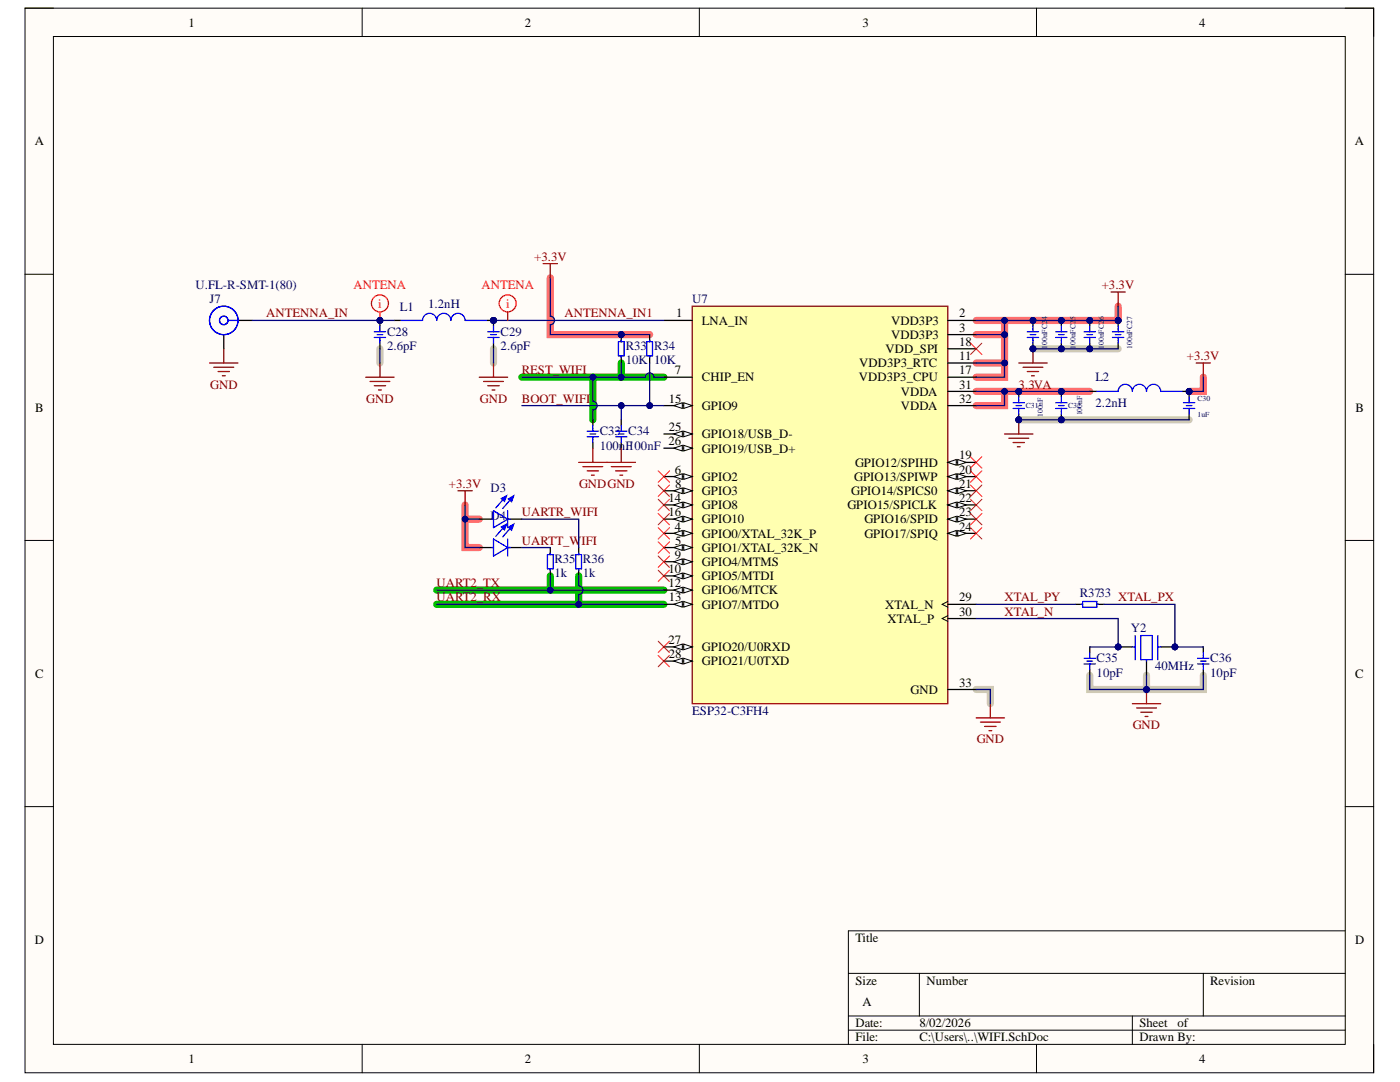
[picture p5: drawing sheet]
<svg xmlns="http://www.w3.org/2000/svg" width="279mm" height="216mm" viewBox="0 0 279 216" stroke-linecap="round" stroke-linejoin="round" font-family="sans-serif">
<defs><g id="words">
<g font-size="2.5">
<text x="37.6" y="5.3">1</text>
<text x="104.7" y="5.3">2</text>
<text x="172.2" y="5.3">3</text>
<text x="239.3" y="5.3">4</text>
<text x="6.9" y="29">A</text>
<text x="270.4" y="29">A</text>
<text x="134.9" y="63.3">1</text>
<text x="140.1" y="64.8">LNA_IN</text>
<text x="177.8" y="64.8">VDD3P3</text>
<text x="191.4" y="63.3">2</text>
<text x="176.7" y="70.4">VDD_SPI</text>
<text x="177.8" y="67.7">VDD3P3</text>
<text x="191.4" y="66.2">3</text>
<text x="191.4" y="69">18</text>
<text x="191.4" y="71.9">11</text>
<text x="134.7" y="74.7">7</text>
<text x="140.1" y="76.1">CHIP_EN</text>
<text x="171.4" y="76.1">VDD3P3_CPU</text>
<text x="171.5" y="73.3">VDD3P3_RTC</text>
<text x="191.4" y="77.5">31</text>
<text x="191.4" y="74.7">17</text>
<text x="7" y="82.1">B</text>
<text x="133.5" y="80.3">15</text>
<text x="140.1" y="81.8">GPIO9</text>
<text x="179.8" y="79">VDDA</text>
<text x="179.8" y="81.8">VDDA</text>
<text x="191.4" y="80.3">32</text>
<text x="270.5" y="82.1">B</text>
<text x="133.4" y="88.9">26</text>
<text x="133.5" y="86">25</text>
<text x="140.1" y="87.4">GPIO18/USB_D-</text>
<text x="134.7" y="94.5">6</text>
<text x="140.1" y="96">GPIO2</text>
<text x="140.1" y="90.3">GPIO19/USB_D+</text>
<text x="170.5" y="96">GPIO13/SPIWP</text>
<text x="170.6" y="93.1">GPIO12/SPIHD</text>
<text x="191.4" y="91.7">19</text>
<text x="191.4" y="94.5">20</text>
<text x="133.4" y="100.2">14</text>
<text x="134.8" y="97.3">8</text>
<text x="140.1" y="98.8">GPIO3</text>
<text x="140.1" y="101.7">GPIO8</text>
<text x="169.1" y="101.7">GPIO15/SPICLK</text>
<text x="169.9" y="98.8">GPIO14/SPICS0</text>
<text x="191.4" y="97.3">21</text>
<text x="191.4" y="100.2">22</text>
<text x="133.4" y="103">16</text>
<text x="134.7" y="105.9">4</text>
<text x="140.1" y="107.3">GPIO0/XTAL_32K_P</text>
<text x="140.1" y="104.4">GPIO10</text>
<text x="172.5" y="104.4">GPIO16/SPID</text>
<text x="172.5" y="107.3">GPIO17/SPIQ</text>
<text x="191.4" y="103">23</text>
<text x="191.4" y="105.9">24</text>
<text x="134.7" y="111.6">9</text>
<text x="134.8" y="108.7">5</text>
<text x="140.1" y="110.1">GPIO1/XTAL_32K_N</text>
<text x="140.1" y="112.9">GPIO4/MTMS</text>
<text x="133.4" y="114.3">10</text>
<text x="133.4" y="117.2">12</text>
<text x="140.1" y="115.8">GPIO5/MTDI</text>
<text x="140.1" y="118.6">GPIO6/MTCK</text>
<text x="133.5" y="120">13</text>
<text x="140.1" y="121.4">GPIO7/MTDO</text>
<text x="176.6" y="121.4">XTAL_N</text>
<text x="177.2" y="124.2">XTAL_P</text>
<text x="191.4" y="120">29</text>
<text x="191.4" y="122.9">30</text>
<text x="133.4" y="128.6">27</text>
<text x="133.5" y="131.3">28</text>
<text x="140.1" y="129.9">GPIO20/U0RXD</text>
<text x="7" y="135.2">C</text>
<text x="140.1" y="132.8">GPIO21/U0TXD</text>
<text x="191.4" y="137">33</text>
<text x="270.5" y="135.2">C</text>
<text x="181.7" y="138.4">GND</text>
<text x="6.9" y="188.3">D</text>
<text x="170.7" y="188">Title</text>
<text x="270.5" y="188.3">D</text>
<text x="170.7" y="196.5">Size</text>
<text x="184.9" y="196.5">Number</text>
<text x="241.5" y="196.5">Revision</text>
<text x="172.2" y="200.8">A</text>
<text x="170.7" y="205">Date:</text>
<text x="170.7" y="207.8">File:</text>
<text x="183.5" y="205">8/02/2026</text>
<text x="183.5" y="207.8">C:\Users\..\WIFI.SchDoc</text>
<text x="227.4" y="205">Sheet</text>
<text x="227.4" y="207.8">Drawn By:</text>
<text x="235" y="205">of</text>
<text x="37.6" y="212.1">1</text>
<text x="104.7" y="212.1">2</text>
<text x="172.2" y="212.1">3</text>
<text x="239.3" y="212.1">4</text>
</g>
<g font-size="2.5" fill="#800000">
<text x="106.6" y="52">+3.3V</text>
<text x="219.9" y="57.7">+3.3V</text>
<text x="53.1" y="63.3">ANTENNA_IN</text>
<text x="112.7" y="63.3">ANTENNA_IN1</text>
<text x="236.9" y="71.9">+3.3V</text>
<text x="42" y="77.5">GND</text>
<text x="104.1" y="74.7">REST_WIFI</text>
<text x="203.3" y="77.5">3.3VA</text>
<text x="73.1" y="80.3">GND</text>
<text x="95.8" y="80.3">GND</text>
<text x="104.1" y="80.3">BOOT_WIFI</text>
<text x="89.6" y="97.3">+3.3V</text>
<text x="115.6" y="97.3">GNDGND</text>
<text x="104.1" y="103">UARTR_WIFI</text>
<text x="104.1" y="108.7">UARTT_W</text>
<text x="116.1" y="108.7">IFI</text>
<text x="87.1" y="117.2">UART2_TX</text>
<text x="87.1" y="120">UART2_RX</text>
<text x="200.5" y="122.9">XTAL_N</text>
<text x="200.5" y="120">XTAL_PY</text>
<text x="223.2" y="120">XTAL_PX</text>
<text x="194.9" y="148.3">GND</text>
<text x="226" y="145.6">GND</text>
</g>
<g font-size="2.5" fill="#000080">
<text x="39" y="57.7">U.FL-R-SMT-1(80)</text>
<text x="41.8" y="60.5">J7</text>
<text x="79.8" y="62">L1</text>
<text x="85.4" y="61.4">1.2nH</text>
<text x="138.2" y="60.5">U7</text>
<text x="77.2" y="67.1">C28</text>
<text x="77.2" y="69.9">2.6pF</text>
<text x="99.9" y="67.1">C29</text>
<text x="99.9" y="69.9">2.6pF</text>
<text x="124.9" y="69.9">R33</text>
<text x="130.5" y="69.9">R34</text>
<text x="124.9" y="72.7">10K</text>
<text x="130.5" y="72.7">10K</text>
<text x="218.6" y="76.1">L2</text>
<text x="218.6" y="81.2">2.2nH</text>
<text x="119.7" y="86.9">C33 C34</text>
<text x="119.7" y="89.7">100nF100nF</text>
<text x="97.9" y="98.1">D3</text>
<text x="97.9" y="103.8">D4</text>
<text x="110.7" y="112.4">R35</text>
<text x="116.3" y="112.4">R36</text>
<text x="110.7" y="115.2">1k</text>
<text x="116.3" y="115.2">1k</text>
<text x="215.5" y="119.2">R3733</text>
<text x="225.7" y="126">Y2</text>
<text x="218.9" y="132.2">C35</text>
<text x="218.9" y="135.1">10pF</text>
<text x="230.5" y="133.6">40MHz</text>
<text x="241.5" y="132.2">C36</text>
<text x="241.5" y="135.1">10pF</text>
<text x="138.2" y="142.7">ESP32-C3FH4</text>
</g>
<g font-size="2.5" fill="#f00">
<text x="70.6" y="57.7">ANTENA</text>
<text x="96.1" y="57.7">ANTENA</text>
<text x="75.5" y="61.4">i</text>
<text x="101" y="61.4">i</text>
</g>
<g font-size="1.5" fill="#000080">
<text x="209" y="63.8" transform="rotate(-90 209 63.8)">4</text>
<text x="214.6" y="63.8" transform="rotate(-90 214.6 63.8)">5</text>
<text x="220.3" y="63.8" transform="rotate(-90 220.3 63.8)">6</text>
<text x="209" y="69.6" transform="rotate(-90 209 69.6)">100nFC2</text>
<text x="214.6" y="69.6" transform="rotate(-90 214.6 69.6)">100nFC2</text>
<text x="220.3" y="69.6" transform="rotate(-90 220.3 69.6)">100nFC2</text>
<text x="226" y="69.6" transform="rotate(-90 226 69.6)">100nFC27</text>
<text x="204.7" y="81.4">C31</text>
<text x="208.1" y="83.2" transform="rotate(-90 208.1 83.2)">100nF</text>
<text x="213.2" y="81.4">C32</text>
<text x="216" y="82.9" transform="rotate(-90 216 82.9)">100nF</text>
<text x="239" y="80">C30</text>
<text x="239" y="83.1">1uF</text>
</g>
</g></defs>
<path d="M5 1.6h269.1v212.5h-269.1z" fill-rule="evenodd" fill="#fffcf8"/>
<path d="M5 1.6h269.1v212.5h-269.1z" fill="none" stroke="#000" stroke-width=".2"/>
<path d="M10.7 7.3h257.8v201.1h-257.8z" fill-rule="evenodd" fill="#fffcf8"/>
<g fill="none" stroke="#000" stroke-width=".2">
<path d="M5 1.6h5.7M10.7 7.3h257.8v201.1h-257.8zM72.3 1.6v5.7M139.6 1.6v5.7M206.9 1.6v5.7M268.5 1.6h5.6v5.7M5 54.7h5.7M268.5 54.7h5.6M5 107.8h5.7M268.5 107.8h5.6M5 160.9h5.7M268.5 161h5.6"/>
<path d="M169.3 194.2h99.2M183.5 194.2v8.5M240.1 194.2v8.5M268.5 185.7h-99.2v22.7M72.3 208.4v5.7M139.6 208.4v5.7M169.3 202.7h99.2M169.3 205.6h99.2M206.9 208.4v5.7M226 202.7v5.7M274.1 208.4v5.7"/>
</g>
<path d="M109.8 55.4v11.4h19.9M194.8 78.1h22.7M194.8 72.4h5.7M200.5 63.9v2.9h-5.7M200.5 78.1v2.8h-5.7M200.5 66.8v8.5h-5.7M223.2 61.1v2.8h-28.4M240.1 75.3v2.8h-2.8M92.8 100.8v8.5h2.9M92.8 103.6h2.9" fill="none" stroke="#ff6e6e" stroke-width="1.4"/>
<path d="M75.8 69.6v2.8M98.5 69.6v2.8M206.1 69.6h17.1M203.3 83.8h34M194.8 137.6h2.8v2.8M217.5 134.7v2.9h11.3M228.8 134.7v2.9M240.1 134.7v2.9h-11.3" fill="none" stroke="#cfc9b5" stroke-width="1.4"/>
<path d="M104.2 75.3h28.3M118.3 75.3v8.5M124 72.4v2.9M87.2 117.8h45.3M109.8 114.9v2.9M115.5 114.9v5.7M87.2 120.6h45.3" fill="none" stroke="#00be00" stroke-width="1.4"/>
<path d="M138.2 61.1h51v79.3h-51z" fill-rule="evenodd" fill="#ffffb0"/>
<path d="M138.2 61.1h51v79.3h-51z" fill="none" stroke="#800000" stroke-width=".25"/>
<path d="M132.5 75.3h5.7M132.5 63.9h5.7M132.5 106.4h5.7" fill="none" stroke="#000" stroke-width=".25"/>
<path d="M136.5 105.9l1.7 .5-1.7 .6z" fill="#f8fcff"/>
<path d="M136.5 105.9l1.7 .5-1.7 .6z" fill="none" stroke="#000" stroke-width=".2"/>
<path d="M134.5 106.4l1.7-.5v1.1z" fill="#f8fcff"/>
<path d="M134.5 106.4l1.7-.5v1.1z" fill="none" stroke="#000" stroke-width=".2"/>
<path d="M132.5 109.3h5.7" fill="none" stroke="#000" stroke-width=".25"/>
<path d="M136.5 108.7l1.7 .6-1.7 .5z" fill="#f8fcff"/>
<path d="M136.5 108.7l1.7 .6-1.7 .5z" fill="none" stroke="#000" stroke-width=".2"/>
<path d="M134.5 109.3l1.7-.6v1.1z" fill="#f8fcff"/>
<path d="M134.5 109.3l1.7-.6v1.1z" fill="none" stroke="#000" stroke-width=".2"/>
<path d="M132.5 95.1h5.7" fill="none" stroke="#000" stroke-width=".25"/>
<path d="M136.5 94.5l1.7 .6-1.7 .6z" fill="#f8fcff"/>
<path d="M136.5 94.5l1.7 .6-1.7 .6z" fill="none" stroke="#000" stroke-width=".2"/>
<path d="M134.5 95.1l1.7-.6v1.2z" fill="#f8fcff"/>
<path d="M134.5 95.1l1.7-.6v1.2z" fill="none" stroke="#000" stroke-width=".2"/>
<path d="M132.5 97.9h5.7" fill="none" stroke="#000" stroke-width=".25"/>
<path d="M136.5 97.4l1.7 .5-1.7 .6z" fill="#f8fcff"/>
<path d="M136.5 97.4l1.7 .5-1.7 .6z" fill="none" stroke="#000" stroke-width=".2"/>
<path d="M134.5 97.9l1.7-.5v1.1z" fill="#f8fcff"/>
<path d="M134.5 97.9l1.7-.5v1.1z" fill="none" stroke="#000" stroke-width=".2"/>
<path d="M132.5 112.1h5.7" fill="none" stroke="#000" stroke-width=".25"/>
<path d="M136.5 111.5l1.7 .6-1.7 .6z" fill="#f8fcff"/>
<path d="M136.5 111.5l1.7 .6-1.7 .6z" fill="none" stroke="#000" stroke-width=".2"/>
<path d="M134.5 112.1l1.7-.6v1.2z" fill="#f8fcff"/>
<path d="M134.5 112.1l1.7-.6v1.2z" fill="none" stroke="#000" stroke-width=".2"/>
<path d="M132.5 114.9h5.7" fill="none" stroke="#000" stroke-width=".25"/>
<path d="M136.5 114.4l1.7 .5-1.7 .6z" fill="#f8fcff"/>
<path d="M136.5 114.4l1.7 .5-1.7 .6z" fill="none" stroke="#000" stroke-width=".2"/>
<path d="M134.5 114.9l1.7-.5v1.1z" fill="#f8fcff"/>
<path d="M134.5 114.9l1.7-.5v1.1z" fill="none" stroke="#000" stroke-width=".2"/>
<path d="M132.5 117.8h5.7" fill="none" stroke="#000" stroke-width=".25"/>
<path d="M136.5 117.2l1.7 .6-1.7 .5z" fill="#f8fcff"/>
<path d="M136.5 117.2l1.7 .6-1.7 .5z" fill="none" stroke="#000" stroke-width=".2"/>
<path d="M134.5 117.8l1.7-.6v1.1z" fill="#f8fcff"/>
<path d="M134.5 117.8l1.7-.6v1.1z" fill="none" stroke="#000" stroke-width=".2"/>
<path d="M132.5 120.6h5.7" fill="none" stroke="#000" stroke-width=".25"/>
<path d="M136.5 120l1.7 .6-1.7 .5z" fill="#f8fcff"/>
<path d="M136.5 120l1.7 .6-1.7 .5z" fill="none" stroke="#000" stroke-width=".2"/>
<path d="M134.5 120.6l1.7-.6v1.1z" fill="#f8fcff"/>
<path d="M134.5 120.6l1.7-.6v1.1zM189.2 120l-1.2 .6 1.2 .5M189.2 122.9l-1.2 .5 1.2 .6" fill="none" stroke="#000" stroke-width=".2"/>
<path d="M189.2 78.1h5.6M189.2 63.9h5.6M189.2 66.8h5.6M189.2 69.6h5.6M189.2 72.4h5.6M189.2 75.3h5.6M189.2 80.9h5.6M132.5 100.8h5.7M189.2 120.6h5.6M189.2 123.4h5.6" fill="none" stroke="#000" stroke-width=".25"/>
<path d="M136.5 100.2l1.7 .6-1.7 .5z" fill="#f8fcff"/>
<path d="M136.5 100.2l1.7 .6-1.7 .5z" fill="none" stroke="#000" stroke-width=".2"/>
<path d="M134.5 100.8l1.7-.6v1.1z" fill="#f8fcff"/>
<path d="M134.5 100.8l1.7-.6v1.1z" fill="none" stroke="#000" stroke-width=".2"/>
<path d="M132.5 80.9h5.7" fill="none" stroke="#000" stroke-width=".25"/>
<path d="M136.5 80.4l1.7 .5-1.7 .6z" fill="#f8fcff"/>
<path d="M136.5 80.4l1.7 .5-1.7 .6z" fill="none" stroke="#000" stroke-width=".2"/>
<path d="M134.5 80.9l1.7-.5v1.1z" fill="#f8fcff"/>
<path d="M134.5 80.9l1.7-.5v1.1z" fill="none" stroke="#000" stroke-width=".2"/>
<path d="M132.5 103.6h5.7" fill="none" stroke="#000" stroke-width=".25"/>
<path d="M136.5 103l1.7 .6-1.7 .6z" fill="#f8fcff"/>
<path d="M136.5 103l1.7 .6-1.7 .6z" fill="none" stroke="#000" stroke-width=".2"/>
<path d="M134.5 103.6l1.7-.6v1.2z" fill="#f8fcff"/>
<path d="M134.5 103.6l1.7-.6v1.2z" fill="none" stroke="#000" stroke-width=".2"/>
<path d="M189.2 92.3h5.6" fill="none" stroke="#000" stroke-width=".25"/>
<path d="M189.2 92.3l1.6-.6v1.1z" fill="#f8fcff"/>
<path d="M189.2 92.3l1.6-.6v1.1z" fill="none" stroke="#000" stroke-width=".2"/>
<path d="M191.1 91.7l1.7 .6-1.7 .5z" fill="#f8fcff"/>
<path d="M191.1 91.7l1.7 .6-1.7 .5z" fill="none" stroke="#000" stroke-width=".2"/>
<path d="M189.2 95.1h5.6" fill="none" stroke="#000" stroke-width=".25"/>
<path d="M189.2 95.1l1.6-.6v1.2z" fill="#f8fcff"/>
<path d="M189.2 95.1l1.6-.6v1.2z" fill="none" stroke="#000" stroke-width=".2"/>
<path d="M191.1 94.5l1.7 .6-1.7 .6z" fill="#f8fcff"/>
<path d="M191.1 94.5l1.7 .6-1.7 .6z" fill="none" stroke="#000" stroke-width=".2"/>
<path d="M189.2 97.9h5.6" fill="none" stroke="#000" stroke-width=".25"/>
<path d="M189.2 97.9l1.6-.5v1.1z" fill="#f8fcff"/>
<path d="M189.2 97.9l1.6-.5v1.1z" fill="none" stroke="#000" stroke-width=".2"/>
<path d="M191.1 97.4l1.7 .5-1.7 .6z" fill="#f8fcff"/>
<path d="M191.1 97.4l1.7 .5-1.7 .6z" fill="none" stroke="#000" stroke-width=".2"/>
<path d="M189.2 100.8h5.6" fill="none" stroke="#000" stroke-width=".25"/>
<path d="M189.2 100.8l1.6-.6v1.1z" fill="#f8fcff"/>
<path d="M189.2 100.8l1.6-.6v1.1z" fill="none" stroke="#000" stroke-width=".2"/>
<path d="M191.1 100.2l1.7 .6-1.7 .5z" fill="#f8fcff"/>
<path d="M191.1 100.2l1.7 .6-1.7 .5z" fill="none" stroke="#000" stroke-width=".2"/>
<path d="M189.2 103.6h5.6" fill="none" stroke="#000" stroke-width=".25"/>
<path d="M189.2 103.6l1.6-.6v1.2z" fill="#f8fcff"/>
<path d="M189.2 103.6l1.6-.6v1.2z" fill="none" stroke="#000" stroke-width=".2"/>
<path d="M191.1 103l1.7 .6-1.7 .6z" fill="#f8fcff"/>
<path d="M191.1 103l1.7 .6-1.7 .6z" fill="none" stroke="#000" stroke-width=".2"/>
<path d="M189.2 106.4h5.6" fill="none" stroke="#000" stroke-width=".25"/>
<path d="M189.2 106.4l1.6-.5v1.1z" fill="#f8fcff"/>
<path d="M189.2 106.4l1.6-.5v1.1z" fill="none" stroke="#000" stroke-width=".2"/>
<path d="M191.1 105.9l1.7 .5-1.7 .6z" fill="#f8fcff"/>
<path d="M191.1 105.9l1.7 .5-1.7 .6z" fill="none" stroke="#000" stroke-width=".2"/>
<path d="M132.5 86.6h5.7" fill="none" stroke="#000" stroke-width=".25"/>
<path d="M136.5 86l1.7 .6-1.7 .6z" fill="#f8fcff"/>
<path d="M136.5 86l1.7 .6-1.7 .6z" fill="none" stroke="#000" stroke-width=".2"/>
<path d="M134.5 86.6l1.7-.6v1.2z" fill="#f8fcff"/>
<path d="M134.5 86.6l1.7-.6v1.2z" fill="none" stroke="#000" stroke-width=".2"/>
<path d="M132.5 89.4h5.7" fill="none" stroke="#000" stroke-width=".25"/>
<path d="M136.5 88.9l1.7 .5-1.7 .6z" fill="#f8fcff"/>
<path d="M136.5 88.9l1.7 .5-1.7 .6z" fill="none" stroke="#000" stroke-width=".2"/>
<path d="M134.5 89.4l1.7-.5v1.1z" fill="#f8fcff"/>
<path d="M134.5 89.4l1.7-.5v1.1z" fill="none" stroke="#000" stroke-width=".2"/>
<path d="M132.5 129.1h5.7" fill="none" stroke="#000" stroke-width=".25"/>
<path d="M136.5 128.5l1.7 .6-1.7 .6z" fill="#f8fcff"/>
<path d="M136.5 128.5l1.7 .6-1.7 .6z" fill="none" stroke="#000" stroke-width=".2"/>
<path d="M134.5 129.1l1.7-.6v1.2z" fill="#f8fcff"/>
<path d="M134.5 129.1l1.7-.6v1.2z" fill="none" stroke="#000" stroke-width=".2"/>
<path d="M132.5 131.9h5.7" fill="none" stroke="#000" stroke-width=".25"/>
<path d="M136.5 131.3l1.7 .6-1.7 .6z" fill="#f8fcff"/>
<path d="M136.5 131.3l1.7 .6-1.7 .6z" fill="none" stroke="#000" stroke-width=".2"/>
<path d="M134.5 131.9l1.7-.6v1.2z" fill="#f8fcff"/>
<path d="M134.5 131.9l1.7-.6v1.2z" fill="none" stroke="#000" stroke-width=".2"/>
<path d="M189.2 137.6h5.6" fill="none" stroke="#000" stroke-width=".25"/>
<circle cx="206.2" cy="63.9" r=".57" fill="#000080"/>
<circle cx="206.2" cy="63.9" r=".57" fill="none" stroke="#000080" stroke-width=".2"/>
<circle cx="206.2" cy="69.6" r=".57" fill="#000080"/>
<circle cx="206.2" cy="69.6" r=".57" fill="none" stroke="#000080" stroke-width=".2"/>
<path d="M206.1 63.9v1.2" fill="none" stroke="#000" stroke-width=".25"/>
<circle cx="206.2" cy="63.9" r=".57" fill="#000080"/>
<circle cx="206.2" cy="63.9" r=".57" fill="none" stroke="#000080" stroke-width=".2"/>
<path d="M206.1 68.5v1.1" fill="none" stroke="#000" stroke-width=".25"/>
<circle cx="206.2" cy="69.6" r=".57" fill="#000080"/>
<circle cx="206.2" cy="69.6" r=".57" fill="none" stroke="#000080" stroke-width=".2"/>
<path d="M205 67.3h2.3M205 66.2h2.3M205.6 66.8h1.1M206.1 65.1v1.1M206.1 67.3v1.2" fill="none" stroke="#00f" stroke-width=".25"/>
<path d="M203.3 72.4h5.7M204.2 73.3h3.9M205 74.1h2.3M205.9 75h.5M206.1 69.6v2.8" fill="none" stroke="#800000" stroke-width=".25"/>
<circle cx="206.2" cy="69.6" r=".57" fill="#000080"/>
<circle cx="206.2" cy="69.6" r=".57" fill="none" stroke="#000080" stroke-width=".2"/>
<circle cx="211.8" cy="63.9" r=".57" fill="#000080"/>
<circle cx="211.8" cy="63.9" r=".57" fill="none" stroke="#000080" stroke-width=".2"/>
<circle cx="211.8" cy="69.6" r=".57" fill="#000080"/>
<circle cx="211.8" cy="69.6" r=".57" fill="none" stroke="#000080" stroke-width=".2"/>
<path d="M211.8 63.9v1.2" fill="none" stroke="#000" stroke-width=".25"/>
<circle cx="211.8" cy="63.9" r=".57" fill="#000080"/>
<circle cx="211.8" cy="63.9" r=".57" fill="none" stroke="#000080" stroke-width=".2"/>
<path d="M211.8 68.5v1.1" fill="none" stroke="#000" stroke-width=".25"/>
<circle cx="211.8" cy="69.6" r=".57" fill="#000080"/>
<circle cx="211.8" cy="69.6" r=".57" fill="none" stroke="#000080" stroke-width=".2"/>
<path d="M210.7 67.3h2.2M210.7 66.2h2.2M211.2 66.8h1.2M211.8 65.1v1.1M211.8 67.3v1.2" fill="none" stroke="#00f" stroke-width=".25"/>
<circle cx="217.5" cy="63.9" r=".57" fill="#000080"/>
<circle cx="217.5" cy="63.9" r=".57" fill="none" stroke="#000080" stroke-width=".2"/>
<circle cx="217.5" cy="69.6" r=".57" fill="#000080"/>
<circle cx="217.5" cy="69.6" r=".57" fill="none" stroke="#000080" stroke-width=".2"/>
<path d="M217.5 63.9v1.2" fill="none" stroke="#000" stroke-width=".25"/>
<circle cx="217.5" cy="63.9" r=".57" fill="#000080"/>
<circle cx="217.5" cy="63.9" r=".57" fill="none" stroke="#000080" stroke-width=".2"/>
<path d="M217.5 68.5v1.1" fill="none" stroke="#000" stroke-width=".25"/>
<circle cx="217.5" cy="69.6" r=".57" fill="#000080"/>
<circle cx="217.5" cy="69.6" r=".57" fill="none" stroke="#000080" stroke-width=".2"/>
<path d="M216.4 67.3h2.2M216.4 66.2h2.2M216.9 66.8h1.1M217.5 65.1v1.1M217.5 67.3v1.2" fill="none" stroke="#00f" stroke-width=".25"/>
<circle cx="223.1" cy="63.9" r=".57" fill="#000080"/>
<circle cx="223.1" cy="63.9" r=".57" fill="none" stroke="#000080" stroke-width=".2"/>
<path d="M223.2 63.9v1.2" fill="none" stroke="#000" stroke-width=".25"/>
<circle cx="223.1" cy="63.9" r=".57" fill="#000080"/>
<circle cx="223.1" cy="63.9" r=".57" fill="none" stroke="#000080" stroke-width=".2"/>
<path d="M223.2 68.5v1.1" fill="none" stroke="#000" stroke-width=".25"/>
<path d="M222 67.3h2.3M222 66.2h2.3M222.6 66.8h1.1M223.2 65.1v1.1M223.2 67.3v1.2" fill="none" stroke="#00f" stroke-width=".25"/>
<circle cx="237.3" cy="78.1" r=".57" fill="#000080"/>
<circle cx="237.3" cy="78.1" r=".57" fill="none" stroke="#000080" stroke-width=".2"/>
<path d="M237.3 78.1v1.1" fill="none" stroke="#000" stroke-width=".25"/>
<circle cx="237.3" cy="78.1" r=".57" fill="#000080"/>
<circle cx="237.3" cy="78.1" r=".57" fill="none" stroke="#000080" stroke-width=".2"/>
<path d="M237.3 82.6v1.2" fill="none" stroke="#000" stroke-width=".25"/>
<path d="M237.3 79.2v1.2M236.2 81.5h2.2M236.2 80.4h2.2M236.8 80.9h1.1M237.3 81.5v1.1" fill="none" stroke="#00f" stroke-width=".25"/>
<circle cx="211.8" cy="78.1" r=".57" fill="#000080"/>
<circle cx="211.8" cy="78.1" r=".57" fill="none" stroke="#000080" stroke-width=".2"/>
<circle cx="211.8" cy="83.8" r=".57" fill="#000080"/>
<circle cx="211.8" cy="83.8" r=".57" fill="none" stroke="#000080" stroke-width=".2"/>
<path d="M211.8 78.1v1.1" fill="none" stroke="#000" stroke-width=".25"/>
<circle cx="211.8" cy="78.1" r=".57" fill="#000080"/>
<circle cx="211.8" cy="78.1" r=".57" fill="none" stroke="#000080" stroke-width=".2"/>
<path d="M211.8 82.6v1.2" fill="none" stroke="#000" stroke-width=".25"/>
<circle cx="211.8" cy="83.8" r=".57" fill="#000080"/>
<circle cx="211.8" cy="83.8" r=".57" fill="none" stroke="#000080" stroke-width=".2"/>
<path d="M211.8 79.2v1.2M210.7 81.5h2.2M210.7 80.4h2.2M211.2 80.9h1.2M211.8 81.5v1.1" fill="none" stroke="#00f" stroke-width=".25"/>
<circle cx="203.3" cy="78.1" r=".57" fill="#000080"/>
<circle cx="203.3" cy="78.1" r=".57" fill="none" stroke="#000080" stroke-width=".2"/>
<circle cx="203.3" cy="83.8" r=".57" fill="#000080"/>
<circle cx="203.3" cy="83.8" r=".57" fill="none" stroke="#000080" stroke-width=".2"/>
<path d="M203.3 78.1v1.1" fill="none" stroke="#000" stroke-width=".25"/>
<circle cx="203.3" cy="78.1" r=".57" fill="#000080"/>
<circle cx="203.3" cy="78.1" r=".57" fill="none" stroke="#000080" stroke-width=".2"/>
<path d="M203.3 82.6v1.2" fill="none" stroke="#000" stroke-width=".25"/>
<circle cx="203.3" cy="83.8" r=".57" fill="#000080"/>
<circle cx="203.3" cy="83.8" r=".57" fill="none" stroke="#000080" stroke-width=".2"/>
<path d="M203.3 79.2v1.2M202.2 81.5h2.2M202.2 80.4h2.2M202.8 80.9h1.1M203.3 81.5v1.1" fill="none" stroke="#00f" stroke-width=".25"/>
<path d="M200.5 86.6h5.6M201.3 87.4h4M202.2 88.3h2.2M203 89.1h.6M203.3 83.8v2.8" fill="none" stroke="#800000" stroke-width=".25"/>
<circle cx="203.3" cy="83.8" r=".57" fill="#000080"/>
<circle cx="203.3" cy="83.8" r=".57" fill="none" stroke="#000080" stroke-width=".2"/>
<circle cx="237.3" cy="78.1" r=".57" fill="#000080"/>
<circle cx="237.3" cy="78.1" r=".57" fill="none" stroke="#000080" stroke-width=".2"/>
<path d="M220.3 78.1h2.9a1.42 1.42 0 0 1 1.4-1.4 1.42 1.42 0 0 1 1.4 1.4 1.41 1.41 0 0 1 1.4-1.4 1.41 1.41 0 0 1 1.4 1.4 1.42 1.42 0 0 1 1.4-1.4 1.42 1.42 0 0 1 1.4 1.4h2.9" fill="none" stroke="#00f" stroke-width=".25"/>
<path d="M217.5 78.1h1.4M235.9 78.1h1.4" fill="none" stroke="#000" stroke-width=".25"/>
<circle cx="237.3" cy="78.1" r=".57" fill="#000080"/>
<circle cx="237.3" cy="78.1" r=".57" fill="none" stroke="#000080" stroke-width=".2"/>
<path d="M218.9 78.1h1.4M234.5 78.1h1.4" fill="none" stroke="#00f" stroke-width=".25"/>
<circle cx="203.3" cy="78.1" r=".57" fill="#000080"/>
<circle cx="203.3" cy="78.1" r=".57" fill="none" stroke="#000080" stroke-width=".2"/>
<g fill="none" stroke="#f00" stroke-width=".2">
<path d="M193.7 68.5l2.3 2.2M196 68.5l-2.3 2.2M193.7 91.1l2.3 2.3M193.7 94l2.3 2.2M193.7 96.8l2.3 2.3M193.7 99.6l2.3 2.3M196 91.1l-2.3 2.3M196 94l-2.3 2.2M196 96.8l-2.3 2.3M196 99.6l-2.3 2.3M193.7 102.5l2.3 2.2M193.7 105.3l2.3 2.3"/>
<path d="M196 102.5l-2.3 2.2M196 105.3l-2.3 2.3"/>
</g>
<path d="M194.8 143.2h5.7M195.7 144.1h3.9M196.5 144.9h2.3M197.4 145.8h.5M197.6 140.4v2.8" fill="none" stroke="#800000" stroke-width=".25"/>
<circle cx="223.1" cy="129.1" r=".57" fill="#000080"/>
<circle cx="223.1" cy="129.1" r=".57" fill="none" stroke="#000080" stroke-width=".2"/>
<circle cx="234.5" cy="129.1" r=".57" fill="#000080"/>
<circle cx="234.5" cy="129.1" r=".57" fill="none" stroke="#000080" stroke-width=".2"/>
<path d="M223.2 129.1h2.8" fill="none" stroke="#000" stroke-width=".25"/>
<circle cx="223.1" cy="129.1" r=".57" fill="#000080"/>
<circle cx="223.1" cy="129.1" r=".57" fill="none" stroke="#000080" stroke-width=".2"/>
<path d="M231.6 129.1h2.9" fill="none" stroke="#000" stroke-width=".25"/>
<circle cx="234.5" cy="129.1" r=".57" fill="#000080"/>
<circle cx="234.5" cy="129.1" r=".57" fill="none" stroke="#000080" stroke-width=".2"/>
<path d="M214.6 120.6h1.3M217.5 129.1v1.1M217.5 133.6v1.1M218.9 120.6h1.4M228.8 131.9v2.8M240.1 129.1v1.1M240.1 133.6v1.1" fill="none" stroke="#000" stroke-width=".25"/>
<g fill="none" stroke="#00f" stroke-width=".25">
<path d="M215.8 120.6h.3M216.1 120h2.8v1.1h-2.8zM216.4 132.5h2.2M216.4 131.4h2.2M216.9 131.9h1.1M217.5 130.2v1.2M217.5 132.5v1.1M218.9 120.6h.3M226 129.1h.5M226.5 126.8v4.8M227.7 126.8h2.3v4.8h-2.3zM228.8 131.6v.3"/>
<path d="M231.1 126.8v4.8M231.1 129.1h.5M239 132.5h2.3M239 131.4h2.3M239.6 131.9h1.1M240.1 130.2v1.2M240.1 132.5v1.1"/>
</g>
<path d="M228.8 137.6v2.8M226 140.4h5.6M226.8 141.3h4M227.7 142.1h2.3M228.5 143h.6" fill="none" stroke="#800000" stroke-width=".25"/>
<circle cx="228.8" cy="137.6" r=".57" fill="#000080"/>
<circle cx="228.8" cy="137.6" r=".57" fill="none" stroke="#000080" stroke-width=".2"/>
<circle cx="124" cy="66.8" r=".57" fill="#000080"/>
<circle cx="124" cy="66.8" r=".57" fill="none" stroke="#000080" stroke-width=".2"/>
<path d="M124 66.8v1.2" fill="none" stroke="#000" stroke-width=".25"/>
<circle cx="124" cy="66.8" r=".57" fill="#000080"/>
<circle cx="124" cy="66.8" r=".57" fill="none" stroke="#000080" stroke-width=".2"/>
<path d="M124 67.9v.3M124 71.2v1.2M129.7 66.8v1.4M129.7 71.2v1.2M118.3 83.8v1.1M118.3 88.3v1.1M124 83.8v1.1M124 88.3v1.1M109.8 109.3v1.4M109.8 113.7v1.2M115.5 109.3v1.4M115.5 113.7v1.2" fill="none" stroke="#000" stroke-width=".25"/>
<g fill="none" stroke="#00f" stroke-width=".25">
<path d="M123.4 68.2h1.2v2.8h-1.2zM124 67.9v.3M124 71v.3M129.1 68.2h1.1v2.8h-1.1zM129.7 67.9v.3M129.7 71v.3M117.2 87.2h2.3M117.2 86h2.3M117.8 86.6h1.1M118.3 84.9v1.1M118.3 87.2v1.1M122.9 87.2h2.2"/>
<path d="M122.9 86h2.2M123.4 86.6h1.2M124 84.9v1.1M124 87.2v1.1M98.5 107.6l2.8 1.7-2.8 1.7zM100.9 104.8l-2 2.2M101.3 107.6v3.4M102.3 104.9l-2 2.2M109.3 110.7h1.1v2.8h-1.1zM109.8 110.4v.3M109.8 113.5v.3M114.9 110.7h1.2v2.8h-1.2z"/>
<path d="M115.5 110.4v.3M115.5 113.5v.3"/>
</g>
<path d="M115.5 92.3h11.3M116.3 93.1h4M117.2 94h2.3M118 94.8h.6M118.3 89.4v2.9M122 93.1h4M122.9 94h2.2M123.7 94.8h.6M124 89.4v2.9" fill="none" stroke="#800000" stroke-width=".25"/>
<g fill="none" stroke="#f00" stroke-width=".2">
<path d="M131.4 94l2.2 2.2M131.4 96.8l2.2 2.3M131.4 99.6l2.2 2.3M133.6 94l-2.2 2.2M133.6 96.8l-2.2 2.3M133.6 99.6l-2.2 2.3M131.4 102.5l2.2 2.2M131.4 105.3l2.2 2.3M131.4 108.1l2.2 2.3M131.4 111l2.2 2.2M131.4 113.8l2.2 2.3M133.6 102.5l-2.2 2.2"/>
<path d="M133.6 105.3l-2.2 2.3M133.6 108.1l-2.2 2.3M133.6 111l-2.2 2.2M133.6 113.8l-2.2 2.3M131.4 127.9l2.2 2.3M131.4 130.8l2.2 2.2M133.6 127.9l-2.2 2.3M133.6 130.8l-2.2 2.2"/>
</g>
<path d="M100 105.1l1.1-.5-.4 1.1z" fill="#00f"/>
<path d="M100 105.1l1.1-.5-.4 1.1z" fill="none" stroke="#00f" stroke-width=".25"/>
<path d="M101.5 105.2l1-.6-.4 1.2z" fill="#00f"/>
<path d="M100.9 99.1l-2 2.3M102.3 99.2l-2 2.3M98.2 109.3h.3M98.5 101.9l2.8 1.7-2.8 1.7zM101.3 109.3h.6M101.3 101.9v3.4M101.5 105.2l1-.6-.4 1.2z" fill="none" stroke="#00f" stroke-width=".25"/>
<path d="M95.7 109.3h2.8M101.3 109.3h2.9" fill="none" stroke="#000" stroke-width=".25"/>
<path d="M100 99.5l1.1-.6-.4 1.1z" fill="#00f"/>
<path d="M100 99.5l1.1-.6-.4 1.1z" fill="none" stroke="#00f" stroke-width=".25"/>
<path d="M101.5 99.6l1-.7-.4 1.2z" fill="#00f"/>
<path d="M101.5 99.6l1-.7-.4 1.2zM98.2 103.6h.3M101.3 103.6h.6" fill="none" stroke="#00f" stroke-width=".25"/>
<path d="M95.7 103.6h2.8M101.3 103.6h2.9" fill="none" stroke="#000" stroke-width=".25"/>
<circle cx="98.5" cy="63.9" r=".57" fill="#000080"/>
<circle cx="98.5" cy="63.9" r=".57" fill="none" stroke="#000080" stroke-width=".2"/>
<path d="M98.5 63.9v1.2" fill="none" stroke="#000" stroke-width=".25"/>
<circle cx="98.5" cy="63.9" r=".57" fill="#000080"/>
<circle cx="98.5" cy="63.9" r=".57" fill="none" stroke="#000080" stroke-width=".2"/>
<path d="M98.5 68.5v1.1" fill="none" stroke="#000" stroke-width=".25"/>
<path d="M97.4 67.3h2.2M97.4 66.2h2.2M97.9 66.8h1.2M98.5 65.1v1.1M98.5 67.3v1.2" fill="none" stroke="#00f" stroke-width=".25"/>
<circle cx="75.8" cy="63.9" r=".57" fill="#000080"/>
<circle cx="75.8" cy="63.9" r=".57" fill="none" stroke="#000080" stroke-width=".2"/>
<path d="M75.8 63.9v1.2" fill="none" stroke="#000" stroke-width=".25"/>
<circle cx="75.8" cy="63.9" r=".57" fill="#000080"/>
<circle cx="75.8" cy="63.9" r=".57" fill="none" stroke="#000080" stroke-width=".2"/>
<path d="M75.8 68.5v1.1" fill="none" stroke="#000" stroke-width=".25"/>
<path d="M74.7 67.3h2.3M74.7 66.2h2.3M75.3 66.8h1.1M75.8 65.1v1.1M75.8 67.3v1.2" fill="none" stroke="#00f" stroke-width=".25"/>
<path d="M73 75.3h5.7M73.8 76.1h4M74.7 77h2.3M75.5 77.8h.6M75.8 72.4v2.9M95.7 75.3h5.6M96.5 76.1h4M97.4 77h2.2M98.2 77.8h.6M98.5 72.4v2.9" fill="none" stroke="#800000" stroke-width=".25"/>
<g fill="none" stroke="#f00" stroke-width=".25">
<path d="M75.8 62.2v1.7"/>
<circle cx="75.8" cy="60.5" r="1.7"/>
</g>
<circle cx="75.8" cy="63.9" r=".57" fill="#000080"/>
<circle cx="75.8" cy="63.9" r=".57" fill="none" stroke="#000080" stroke-width=".2"/>
<circle cx="98.5" cy="63.9" r=".57" fill="#000080"/>
<circle cx="98.5" cy="63.9" r=".57" fill="none" stroke="#000080" stroke-width=".2"/>
<path d="M81.5 63.9h2.8a1.41 1.41 0 0 1 1.4-1.4 1.41 1.41 0 0 1 1.5 1.4 1.42 1.42 0 0 1 1.4-1.4 1.42 1.42 0 0 1 1.4 1.4 1.42 1.42 0 0 1 1.4-1.4 1.42 1.42 0 0 1 1.4 1.4h2.9" fill="none" stroke="#00f" stroke-width=".25"/>
<path d="M78.7 63.9h1.4M97.1 63.9h1.4" fill="none" stroke="#000" stroke-width=".25"/>
<circle cx="98.5" cy="63.9" r=".57" fill="#000080"/>
<circle cx="98.5" cy="63.9" r=".57" fill="none" stroke="#000080" stroke-width=".2"/>
<g fill="none" stroke="#00f" stroke-width=".25">
<path d="M45.5 63.9h2M80.1 63.9h1.4M95.7 63.9h1.4"/>
<circle cx="44.7" cy="63.9" r=".85"/>
<circle cx="44.7" cy="63.9" r="2.84"/>
</g>
<path d="M44.7 66.8v2.8M47.5 63.9h2.8" fill="none" stroke="#000" stroke-width=".25"/>
<path d="M41.8 72.4h5.7M42.7 73.3h3.9M43.5 74.1h2.3M44.4 75h.5M44.7 69.6v2.8" fill="none" stroke="#800000" stroke-width=".25"/>
<path d="M194.8 63.9h28.4" fill="none" stroke="#000080" stroke-width=".25"/>
<circle cx="200.5" cy="63.9" r=".57" fill="#000080"/>
<circle cx="200.5" cy="63.9" r=".57" fill="none" stroke="#000080" stroke-width=".2"/>
<circle cx="206.2" cy="63.9" r=".57" fill="#000080"/>
<circle cx="206.2" cy="63.9" r=".57" fill="none" stroke="#000080" stroke-width=".2"/>
<circle cx="211.8" cy="63.9" r=".57" fill="#000080"/>
<circle cx="211.8" cy="63.9" r=".57" fill="none" stroke="#000080" stroke-width=".2"/>
<circle cx="217.5" cy="63.9" r=".57" fill="#000080"/>
<circle cx="217.5" cy="63.9" r=".57" fill="none" stroke="#000080" stroke-width=".2"/>
<circle cx="223.1" cy="63.9" r=".57" fill="#000080"/>
<circle cx="223.1" cy="63.9" r=".57" fill="none" stroke="#000080" stroke-width=".2"/>
<path d="M200.5 63.9v2.9h-5.7" fill="none" stroke="#000080" stroke-width=".25"/>
<circle cx="200.5" cy="66.8" r=".57" fill="#000080"/>
<circle cx="200.5" cy="66.8" r=".57" fill="none" stroke="#000080" stroke-width=".2"/>
<circle cx="200.5" cy="63.9" r=".57" fill="#000080"/>
<circle cx="200.5" cy="63.9" r=".57" fill="none" stroke="#000080" stroke-width=".2"/>
<path d="M200.5 78.1v2.8h-5.7" fill="none" stroke="#000080" stroke-width=".25"/>
<circle cx="200.5" cy="78.1" r=".57" fill="#000080"/>
<circle cx="200.5" cy="78.1" r=".57" fill="none" stroke="#000080" stroke-width=".2"/>
<path d="M206.1 69.6h17.1" fill="none" stroke="#000080" stroke-width=".25"/>
<circle cx="206.2" cy="69.6" r=".57" fill="#000080"/>
<circle cx="206.2" cy="69.6" r=".57" fill="none" stroke="#000080" stroke-width=".2"/>
<circle cx="211.8" cy="69.6" r=".57" fill="#000080"/>
<circle cx="211.8" cy="69.6" r=".57" fill="none" stroke="#000080" stroke-width=".2"/>
<circle cx="217.5" cy="69.6" r=".57" fill="#000080"/>
<circle cx="217.5" cy="69.6" r=".57" fill="none" stroke="#000080" stroke-width=".2"/>
<path d="M203.3 83.8h34" fill="none" stroke="#000080" stroke-width=".25"/>
<circle cx="203.3" cy="83.8" r=".57" fill="#000080"/>
<circle cx="203.3" cy="83.8" r=".57" fill="none" stroke="#000080" stroke-width=".2"/>
<circle cx="211.8" cy="83.8" r=".57" fill="#000080"/>
<circle cx="211.8" cy="83.8" r=".57" fill="none" stroke="#000080" stroke-width=".2"/>
<path d="M194.8 78.1h22.7" fill="none" stroke="#000080" stroke-width=".25"/>
<circle cx="211.8" cy="78.1" r=".57" fill="#000080"/>
<circle cx="211.8" cy="78.1" r=".57" fill="none" stroke="#000080" stroke-width=".2"/>
<circle cx="203.3" cy="78.1" r=".57" fill="#000080"/>
<circle cx="203.3" cy="78.1" r=".57" fill="none" stroke="#000080" stroke-width=".2"/>
<circle cx="200.5" cy="78.1" r=".57" fill="#000080"/>
<circle cx="200.5" cy="78.1" r=".57" fill="none" stroke="#000080" stroke-width=".2"/>
<path d="M194.8 72.4h5.7" fill="none" stroke="#000080" stroke-width=".25"/>
<circle cx="200.5" cy="72.4" r=".57" fill="#000080"/>
<circle cx="200.5" cy="72.4" r=".57" fill="none" stroke="#000080" stroke-width=".2"/>
<path d="M200.5 66.8v8.5h-5.7" fill="none" stroke="#000080" stroke-width=".25"/>
<circle cx="200.5" cy="72.4" r=".57" fill="#000080"/>
<circle cx="200.5" cy="72.4" r=".57" fill="none" stroke="#000080" stroke-width=".2"/>
<circle cx="200.5" cy="66.8" r=".57" fill="#000080"/>
<circle cx="200.5" cy="66.8" r=".57" fill="none" stroke="#000080" stroke-width=".2"/>
<path d="M194.8 137.6h2.8v2.8M234.5 129.1h5.6" fill="none" stroke="#000080" stroke-width=".25"/>
<circle cx="234.5" cy="129.1" r=".57" fill="#000080"/>
<circle cx="234.5" cy="129.1" r=".57" fill="none" stroke="#000080" stroke-width=".2"/>
<path d="M217.5 129.1h5.7" fill="none" stroke="#000080" stroke-width=".25"/>
<circle cx="223.1" cy="129.1" r=".57" fill="#000080"/>
<circle cx="223.1" cy="129.1" r=".57" fill="none" stroke="#000080" stroke-width=".2"/>
<path d="M194.8 123.4h28.4v5.7" fill="none" stroke="#000080" stroke-width=".25"/>
<circle cx="223.1" cy="129.1" r=".57" fill="#000080"/>
<circle cx="223.1" cy="129.1" r=".57" fill="none" stroke="#000080" stroke-width=".2"/>
<path d="M194.8 120.6h19.8M220.3 120.6h14.2v8.5" fill="none" stroke="#000080" stroke-width=".25"/>
<circle cx="234.5" cy="129.1" r=".57" fill="#000080"/>
<circle cx="234.5" cy="129.1" r=".57" fill="none" stroke="#000080" stroke-width=".2"/>
<path d="M217.5 134.7v2.9h11.3" fill="none" stroke="#000080" stroke-width=".25"/>
<circle cx="228.8" cy="137.6" r=".57" fill="#000080"/>
<circle cx="228.8" cy="137.6" r=".57" fill="none" stroke="#000080" stroke-width=".2"/>
<path d="M240.1 134.7v2.9h-11.3" fill="none" stroke="#000080" stroke-width=".25"/>
<circle cx="228.8" cy="137.6" r=".57" fill="#000080"/>
<circle cx="228.8" cy="137.6" r=".57" fill="none" stroke="#000080" stroke-width=".2"/>
<path d="M228.8 134.7v2.9" fill="none" stroke="#000080" stroke-width=".25"/>
<circle cx="228.8" cy="137.6" r=".57" fill="#000080"/>
<circle cx="228.8" cy="137.6" r=".57" fill="none" stroke="#000080" stroke-width=".2"/>
<path d="M87.2 117.8h45.3" fill="none" stroke="#000080" stroke-width=".25"/>
<circle cx="109.8" cy="117.8" r=".57" fill="#000080"/>
<circle cx="109.8" cy="117.8" r=".57" fill="none" stroke="#000080" stroke-width=".2"/>
<path d="M87.2 120.6h45.3" fill="none" stroke="#000080" stroke-width=".25"/>
<circle cx="115.5" cy="120.6" r=".57" fill="#000080"/>
<circle cx="115.5" cy="120.6" r=".57" fill="none" stroke="#000080" stroke-width=".2"/>
<path d="M109.8 114.9v2.9" fill="none" stroke="#000080" stroke-width=".25"/>
<circle cx="109.8" cy="117.8" r=".57" fill="#000080"/>
<circle cx="109.8" cy="117.8" r=".57" fill="none" stroke="#000080" stroke-width=".2"/>
<path d="M115.5 114.9v2a.85 .85 0 0 1 .8 .9 .85 .85 0 0 1-.8 .8v2" fill="none" stroke="#000080" stroke-width=".25"/>
<circle cx="115.5" cy="120.6" r=".57" fill="#000080"/>
<circle cx="115.5" cy="120.6" r=".57" fill="none" stroke="#000080" stroke-width=".2"/>
<path d="M92.8 103.6h2.9M104.2 103.6h11.3v5.7M104.2 109.3h5.6" fill="none" stroke="#000080" stroke-width=".25"/>
<circle cx="92.8" cy="103.6" r=".57" fill="#000080"/>
<circle cx="92.8" cy="103.6" r=".57" fill="none" stroke="#000080" stroke-width=".2"/>
<path d="M92.8 100.8v8.5h2.9" fill="none" stroke="#000080" stroke-width=".25"/>
<circle cx="92.8" cy="103.6" r=".57" fill="#000080"/>
<circle cx="92.8" cy="103.6" r=".57" fill="none" stroke="#000080" stroke-width=".2"/>
<path d="M50.3 63.9h28.4" fill="none" stroke="#000080" stroke-width=".25"/>
<circle cx="75.8" cy="63.9" r=".57" fill="#000080"/>
<circle cx="75.8" cy="63.9" r=".57" fill="none" stroke="#000080" stroke-width=".2"/>
<path d="M75.8 69.6v2.8M98.5 69.6v2.8M98.5 63.9h34" fill="none" stroke="#000080" stroke-width=".25"/>
<circle cx="98.5" cy="63.9" r=".57" fill="#000080"/>
<circle cx="98.5" cy="63.9" r=".57" fill="none" stroke="#000080" stroke-width=".2"/>
<path d="M124 80.9v2.9" fill="none" stroke="#000080" stroke-width=".25"/>
<circle cx="124" cy="80.9" r=".57" fill="#000080"/>
<circle cx="124" cy="80.9" r=".57" fill="none" stroke="#000080" stroke-width=".2"/>
<path d="M109.8 55.4v7.7a.85 .85 0 0 1 .9 .8 .85 .85 0 0 1-.9 .9v2h14.2" fill="none" stroke="#000080" stroke-width=".25"/>
<circle cx="124" cy="66.8" r=".57" fill="#000080"/>
<circle cx="124" cy="66.8" r=".57" fill="none" stroke="#000080" stroke-width=".2"/>
<path d="M124 66.8h5.7" fill="none" stroke="#000080" stroke-width=".25"/>
<circle cx="124" cy="66.8" r=".57" fill="#000080"/>
<circle cx="124" cy="66.8" r=".57" fill="none" stroke="#000080" stroke-width=".2"/>
<path d="M129.7 72.4v8.5" fill="none" stroke="#000080" stroke-width=".25"/>
<circle cx="129.7" cy="80.9" r=".57" fill="#000080"/>
<circle cx="129.7" cy="80.9" r=".57" fill="none" stroke="#000080" stroke-width=".2"/>
<path d="M104.2 80.9h28.3" fill="none" stroke="#000080" stroke-width=".25"/>
<circle cx="124" cy="80.9" r=".57" fill="#000080"/>
<circle cx="124" cy="80.9" r=".57" fill="none" stroke="#000080" stroke-width=".2"/>
<circle cx="129.7" cy="80.9" r=".57" fill="#000080"/>
<circle cx="129.7" cy="80.9" r=".57" fill="none" stroke="#000080" stroke-width=".2"/>
<path d="M104.2 75.3h24.6a.85 .85 0 0 1 .9-.9 .85 .85 0 0 1 .8 .9h2" fill="none" stroke="#000080" stroke-width=".25"/>
<circle cx="118.3" cy="75.3" r=".57" fill="#000080"/>
<circle cx="118.3" cy="75.3" r=".57" fill="none" stroke="#000080" stroke-width=".2"/>
<circle cx="124" cy="75.3" r=".57" fill="#000080"/>
<circle cx="124" cy="75.3" r=".57" fill="none" stroke="#000080" stroke-width=".2"/>
<path d="M118.3 75.3v4.8a.85 .85 0 0 1 .9 .8 .85 .85 0 0 1-.9 .9v2" fill="none" stroke="#000080" stroke-width=".25"/>
<circle cx="118.3" cy="75.3" r=".57" fill="#000080"/>
<circle cx="118.3" cy="75.3" r=".57" fill="none" stroke="#000080" stroke-width=".2"/>
<path d="M124 72.4v2.9" fill="none" stroke="#000080" stroke-width=".25"/>
<circle cx="124" cy="75.3" r=".57" fill="#000080"/>
<circle cx="124" cy="75.3" r=".57" fill="none" stroke="#000080" stroke-width=".2"/>
<path d="M108.4 52.6h2.8M109.8 52.6v2.8M221.7 58.3h2.9M223.2 58.3v2.8M91.4 97.9h2.8M92.8 97.9v2.9" fill="none" stroke="#800000" stroke-width=".25"/>
<path d="M223.2 61.1v2.8" fill="none" stroke="#000080" stroke-width=".25"/>
<circle cx="223.1" cy="63.9" r=".57" fill="#000080"/>
<circle cx="223.1" cy="63.9" r=".57" fill="none" stroke="#000080" stroke-width=".2"/>
<path d="M238.7 72.4h2.9M240.1 72.4v2.9" fill="none" stroke="#800000" stroke-width=".25"/>
<path d="M240.1 75.3v2.8h-2.8" fill="none" stroke="#000080" stroke-width=".25"/>
<circle cx="237.3" cy="78.1" r=".57" fill="#000080"/>
<circle cx="237.3" cy="78.1" r=".57" fill="none" stroke="#000080" stroke-width=".2"/>
<g fill="none" stroke="#f00" stroke-width=".25">
<path d="M101.3 62.2v1.7"/>
<circle cx="101.3" cy="60.5" r="1.7"/>
</g>
<use href="#words"/>
</svg>
